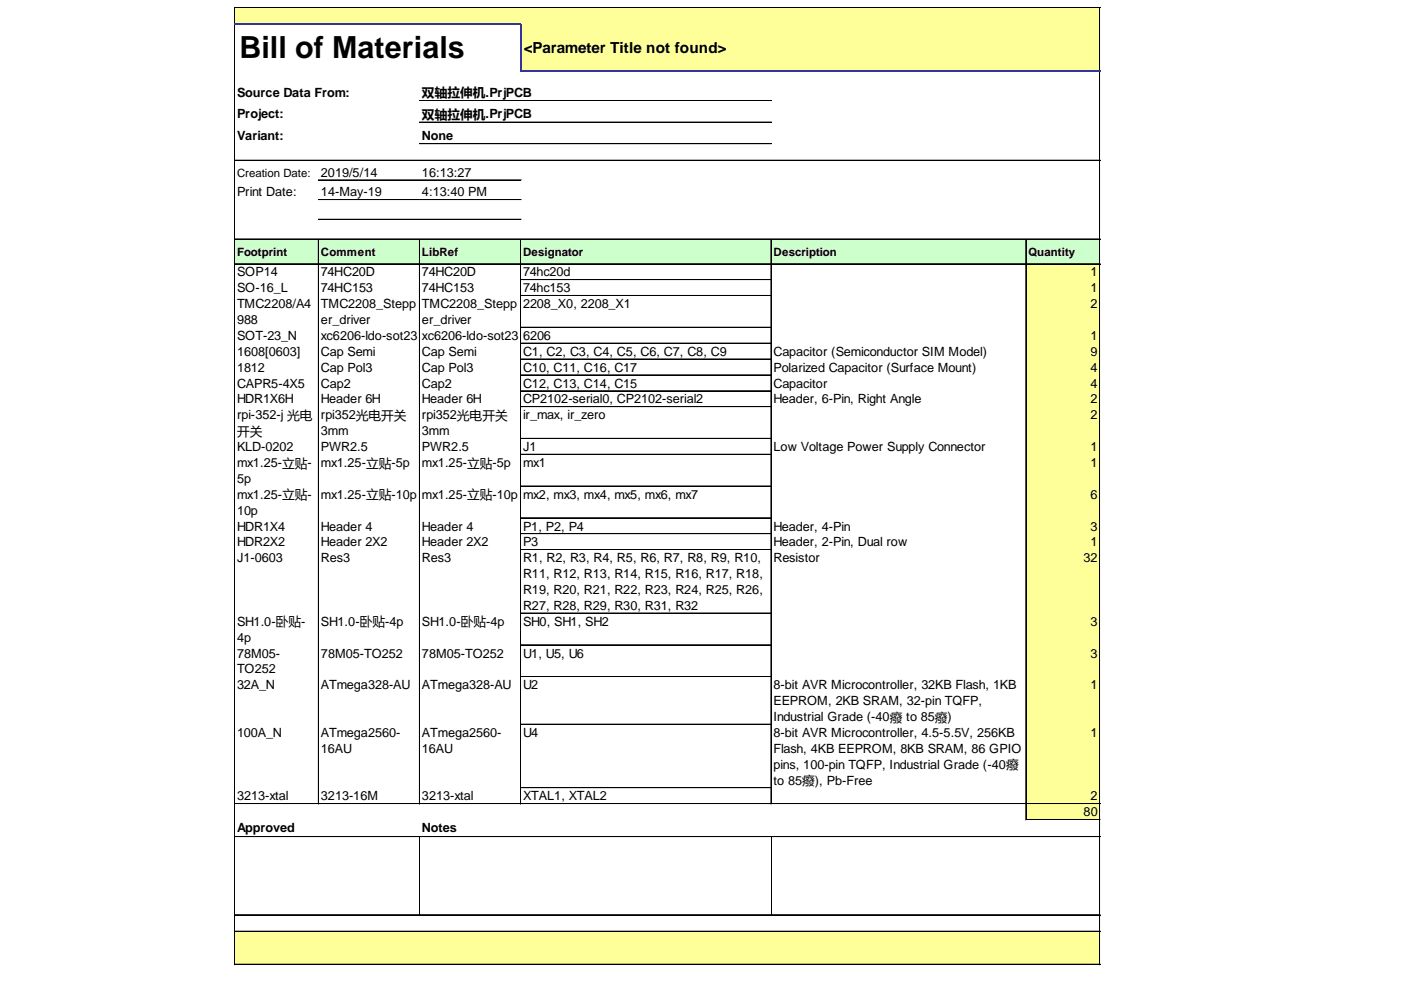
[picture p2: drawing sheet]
<svg xmlns="http://www.w3.org/2000/svg" width="297mm" height="210mm" viewBox="0 0 297 210" stroke-linecap="round" stroke-linejoin="round" font-family="sans-serif">
<defs><g id="words">
<text font-size="6.5" x="50.8" y="12.3">Bill of Materials</text>
<text font-size="3.2" x="111" y="11.2">&lt;Parameter Title not found&gt;</text>
<g font-size="2.7">
<text x="50.3" y="20.5">Source Data From:</text>
<text x="89.5" y="20.7">双轴拉伸机.PrjPCB</text>
<text x="50.3" y="25.1">Project:</text>
<text x="50.3" y="29.7">Variant:</text>
<text x="89.5" y="25.2">双轴拉伸机.PrjPCB</text>
<text x="89.5" y="29.7">None</text>
<text x="50.3" y="41.7">Print Date:</text>
<text x="68" y="37.5">2019/5/14</text>
<text x="68" y="41.7">14-May-19</text>
<text x="89.5" y="37.5">16:13:27</text>
<text x="89.5" y="41.7">4:13:40 PM</text>
<text x="50.3" y="58.6">SOP14</text>
<text x="68" y="58.6">74HC20D</text>
<text x="89.5" y="58.6">74HC20D</text>
<text x="110.9" y="58.6">74hc20d</text>
<text x="231.2" y="58.6">1</text>
<text x="50.3" y="62">SO-16_L</text>
<text x="50.3" y="65.4">TMC2208/A4</text>
<text x="68" y="62">74HC153</text>
<text x="68" y="65.4">TMC2208_Stepp</text>
<text x="89.5" y="62">74HC153</text>
<text x="89.5" y="65.4">TMC2208_Stepp</text>
<text x="110.9" y="62">74hc153</text>
<text x="110.9" y="65.4">2208_X0, 2208_X1</text>
<text x="231.2" y="62">1</text>
<text x="231.2" y="65.4">2</text>
<text x="50.3" y="68.7">988</text>
<text x="68" y="68.7">er_driver</text>
<text x="89.5" y="68.7">er_driver</text>
<text x="50.3" y="72.1">SOT-23_N</text>
<text x="50.3" y="75.5">1608[0603]</text>
<text x="68" y="72.1">xc6206-ldo-sot23</text>
<text x="68" y="75.5">Cap Semi</text>
<text x="89.5" y="72.1">xc6206-ldo-sot23</text>
<text x="89.5" y="75.5">Cap Semi</text>
<text x="110.9" y="72.1">6206</text>
<text x="110.9" y="75.5">C1, C2, C3, C4, C5, C6, C7, C8, C9</text>
<text x="164" y="75.5">Capacitor (Semiconductor SIM Model)</text>
<text x="231.2" y="72.1">1</text>
<text x="231.2" y="75.5">9</text>
<text x="50.3" y="78.8">1812</text>
<text x="50.3" y="82.2">CAPR5-4X5</text>
<text x="68" y="78.8">Cap Pol3</text>
<text x="68" y="82.2">Cap2</text>
<text x="89.5" y="78.8">Cap Pol3</text>
<text x="89.5" y="82.2">Cap2</text>
<text x="110.9" y="78.8">C10, C11, C16, C17</text>
<text x="110.9" y="82.2">C12, C13, C14, C15</text>
<text x="164" y="78.8">Polarized Capacitor (Surface Mount)</text>
<text x="164" y="82.2">Capacitor</text>
<text x="231.2" y="78.8">4</text>
<text x="231.2" y="82.2">4</text>
<text x="50.3" y="85.6">HDR1X6H</text>
<text x="50.3" y="88.9">rpi-352-j 光电</text>
<text x="68" y="85.6">Header 6H</text>
<text x="68" y="88.9">rpi352光电开关</text>
<text x="89.5" y="85.6">Header 6H</text>
<text x="89.5" y="88.9">rpi352光电开关</text>
<text x="110.9" y="85.6">CP2102-serial0, CP2102-serial2</text>
<text x="110.9" y="88.9">ir_max, ir_zero</text>
<text x="164" y="85.6">Header, 6-Pin, Right Angle</text>
<text x="231.2" y="85.6">2</text>
<text x="231.2" y="88.9">2</text>
<text x="50.3" y="92.4">开关</text>
<text x="50.3" y="95.6">KLD-0202</text>
<text x="68" y="92.3">3mm</text>
<text x="68" y="95.6">PWR2.5</text>
<text x="89.5" y="92.3">3mm</text>
<text x="89.5" y="95.6">PWR2.5</text>
<text x="110.9" y="95.6">J1</text>
<text x="164" y="95.6">Low Voltage Power Supply Connector</text>
<text x="231.2" y="95.6">1</text>
<text x="50.3" y="99">mx1.25-立贴-</text>
<text x="68" y="99">mx1.25-立贴-5p</text>
<text x="89.5" y="99">mx1.25-立贴-5p</text>
<text x="110.9" y="99">mx1</text>
<text x="231.2" y="99">1</text>
<text x="50.3" y="102.4">5p</text>
<text x="50.3" y="105.7">mx1.25-立贴-</text>
<text x="68" y="105.7">mx1.25-立贴-10p</text>
<text x="89.5" y="105.7">mx1.25-立贴-10p</text>
<text x="110.9" y="105.7">mx2, mx3, mx4, mx5, mx6, mx7</text>
<text x="231.2" y="105.7">6</text>
<text x="50.3" y="109.1">10p</text>
<text x="50.3" y="112.5">HDR1X4</text>
<text x="68" y="112.5">Header 4</text>
<text x="89.5" y="112.5">Header 4</text>
<text x="110.9" y="112.5">P1, P2, P4</text>
<text x="164" y="112.5">Header, 4-Pin</text>
<text x="231.2" y="112.5">3</text>
<text x="50.3" y="115.8">HDR2X2</text>
<text x="50.3" y="119.2">J1-0603</text>
<text x="68" y="115.8">Header 2X2</text>
<text x="68" y="119.2">Res3</text>
<text x="89.5" y="115.8">Header 2X2</text>
<text x="89.5" y="119.2">Res3</text>
<text x="110.9" y="115.8">P3</text>
<text x="110.9" y="119.2">R1, R2, R3, R4, R5, R6, R7, R8, R9, R10,</text>
<text x="164" y="115.8">Header, 2-Pin, Dual row</text>
<text x="164" y="119.2">Resistor</text>
<text x="229.8" y="119.2">32</text>
<text x="231.2" y="115.8">1</text>
<text x="110.9" y="122.6">R11, R12, R13, R14, R15, R16, R17, R18,</text>
<text x="110.9" y="125.9">R19, R20, R21, R22, R23, R24, R25, R26,</text>
<text x="110.9" y="129.3">R27, R28, R29, R30, R31, R32</text>
<text x="50.3" y="132.7">SH1.0-卧贴-</text>
<text x="50.3" y="136">4p</text>
<text x="68" y="132.7">SH1.0-卧贴-4p</text>
<text x="89.5" y="132.7">SH1.0-卧贴-4p</text>
<text x="110.9" y="132.7">SH0, SH1, SH2</text>
<text x="231.2" y="132.7">3</text>
<text x="50.3" y="139.4">78M05-</text>
<text x="50.3" y="142.8">TO252</text>
<text x="68" y="139.4">78M05-TO252</text>
<text x="89.5" y="139.4">78M05-TO252</text>
<text x="110.9" y="139.4">U1, U5, U6</text>
<text x="231.2" y="139.4">3</text>
<text x="50.3" y="146.1">32A_N</text>
<text x="68" y="146.1">ATmega328-AU</text>
<text x="89.5" y="146.1">ATmega328-AU</text>
<text x="110.9" y="146.1">U2</text>
<text x="164" y="146.1">8-bit AVR Microcontroller, 32KB Flash, 1KB</text>
<text x="164" y="149.5">EEPROM, 2KB SRAM, 32-pin TQFP,</text>
<text x="231.2" y="146.1">1</text>
<text x="164" y="152.9">Industrial Grade (-40癈 to 85癈)</text>
<text x="50.3" y="156.2">100A_N</text>
<text x="68" y="156.2">ATmega2560-</text>
<text x="68" y="159.6">16AU</text>
<text x="89.5" y="156.2">ATmega2560-</text>
<text x="89.5" y="159.6">16AU</text>
<text x="110.9" y="156.2">U4</text>
<text x="164" y="156.2">8-bit AVR Microcontroller, 4.5-5.5V, 256KB</text>
<text x="164" y="159.6">Flash, 4KB EEPROM, 8KB SRAM, 86 GPIO</text>
<text x="231.2" y="156.2">1</text>
<text x="164" y="163">pins, 100-pin TQFP, Industrial Grade (-40癈</text>
<text x="164" y="166.3">to 85癈), Pb-Free</text>
<text x="50.3" y="169.7">3213-xtal</text>
<text x="68" y="169.7">3213-16M</text>
<text x="89.5" y="169.7">3213-xtal</text>
<text x="110.9" y="169.7">XTAL1, XTAL2</text>
<text x="229.8" y="173.1">80</text>
<text x="231.2" y="169.7">2</text>
<text x="50.3" y="176.4">Approved</text>
<text x="89.5" y="176.4">Notes</text>
</g>
<g font-size="2.4">
<text x="50.3" y="37.5">Creation Date:</text>
<text x="50.3" y="54.2">Footprint</text>
<text x="68" y="54.2">Comment</text>
<text x="89.5" y="54.2">LibRef</text>
<text x="110.9" y="54.2">Designator</text>
<text x="164" y="54.2">Description</text>
<text x="218" y="54.2">Quantity</text>
</g>
</g></defs>
<g fill="#ff9">
<path d="M49.8 1.6h183.5v3.5h-183.5z"/>
<path d="M110.4 5h122.9v10.2h-122.9z"/>
</g>
<path d="M49.8 50.7h183.5v5.3h-183.5z" fill="#cfc"/>
<g fill="#ff9">
<path d="M217.5 55.9h15.8v3.5h-15.8z"/>
<path d="M217.5 59.3h15.8v3.5h-15.8z"/>
<path d="M217.5 62.6h15.8v6.9h-15.8z"/>
<path d="M217.5 69.4h15.8v3.5h-15.8z"/>
<path d="M217.5 72.7h15.8v3.5h-15.8z"/>
<path d="M217.5 76.1h15.8v3.5h-15.8z"/>
<path d="M217.5 79.5h15.8v3.5h-15.8z"/>
<path d="M217.5 82.8h15.8v3.5h-15.8z"/>
<path d="M217.5 86.2h15.8v6.9h-15.8z"/>
<path d="M217.5 92.9h15.8v3.5h-15.8z"/>
<path d="M217.5 96.3h15.8v6.9h-15.8z"/>
<path d="M217.5 103h15.8v6.9h-15.8z"/>
<path d="M217.5 109.8h15.8v3.5h-15.8z"/>
<path d="M217.5 113.1h15.8v3.5h-15.8z"/>
<path d="M217.5 116.5h15.8v13.6h-15.8z"/>
<path d="M217.5 130h15.8v6.8h-15.8z"/>
<path d="M217.5 136.7h15.8v6.9h-15.8z"/>
<path d="M217.5 143.4h15.8v10.3h-15.8z"/>
<path d="M217.5 153.5h15.8v13.6h-15.8z"/>
<path d="M217.5 167h15.8v3.5h-15.8z"/>
<path d="M217.5 170.4h15.8v3.5h-15.8z"/>
<path d="M49.8 197.4h183.5v7.2h-183.5z"/>
</g>
<g fill="none" stroke="#000" stroke-width=".21">
<path d="M49.7 1.5v3.4M49.7 5.1v199.5M49.8 1.5v3.4M49.8 5.1v199.5M49.9 1.5h183.4M49.9 1.6h183.4M233.1 1.6v13.4M233.1 15.2v189.4M233.2 1.6v13.4M233.2 15.2v189.4M49.9 34h183.4M67.5 38.1h43"/>
<path d="M67.5 38.2h43M88.9 21.3h74.7M88.9 21.4h74.7M88.9 25.9h74.7M88.9 26h74.7M88.9 30.5h74.7M49.9 50.7h183.4M49.9 55.9h183.4M49.9 56h183.4M67.5 50.8v119.7M67.5 42.3h43M67.5 42.4h43"/>
<path d="M67.5 46.5h43M67.5 46.6h43M67.6 50.8v119.7M88.9 50.8v119.7M89 50.8v119.7M110.4 50.8v119.7M110.5 59.3h53M163.5 50.8v119.7M217.5 50.8v123.1M217.6 50.8v123.1M110.5 62.6h53M110.5 62.7h53"/>
<path d="M110.5 69.4h53M110.5 72.7h53M110.5 72.8h53M110.5 76.1h53M110.5 76.2h53M110.5 79.5h53M110.5 82.8h53M110.5 82.9h53M110.5 86.2h53M110.5 86.3h53M110.5 92.9h53M110.5 93h53"/>
<path d="M110.5 96.3h53M110.5 96.4h53M110.5 103h53M110.5 103.1h53M110.5 109.8h53M110.5 113.1h53M110.5 113.2h53M110.5 116.5h53M110.5 116.6h53M110.5 130h53M110.5 136.7h53M110.5 136.8h53"/>
<path d="M110.5 143.4h53M110.5 143.5h53M110.5 153.5h53M110.5 153.6h53M49.9 170.4h183.4M49.9 177.4h183.4M89 177.5v16.4M110.5 167h53M110.5 167.1h53M163.5 177.5v16.4M217.6 173.7h15.7M217.6 173.8h15.7"/>
<path d="M49.9 193.9h183.4M49.9 194h183.4M49.9 197.4h183.4M49.9 197.5h183.4M49.9 204.4h183.4M49.9 204.5h183.4"/>
</g>
<path d="M49.7 5h60.8M110.4 5.1v10.1M110.5 15.1h122.8" fill="none" stroke="#339" stroke-width=".27"/>
<use href="#words"/>
</svg>
